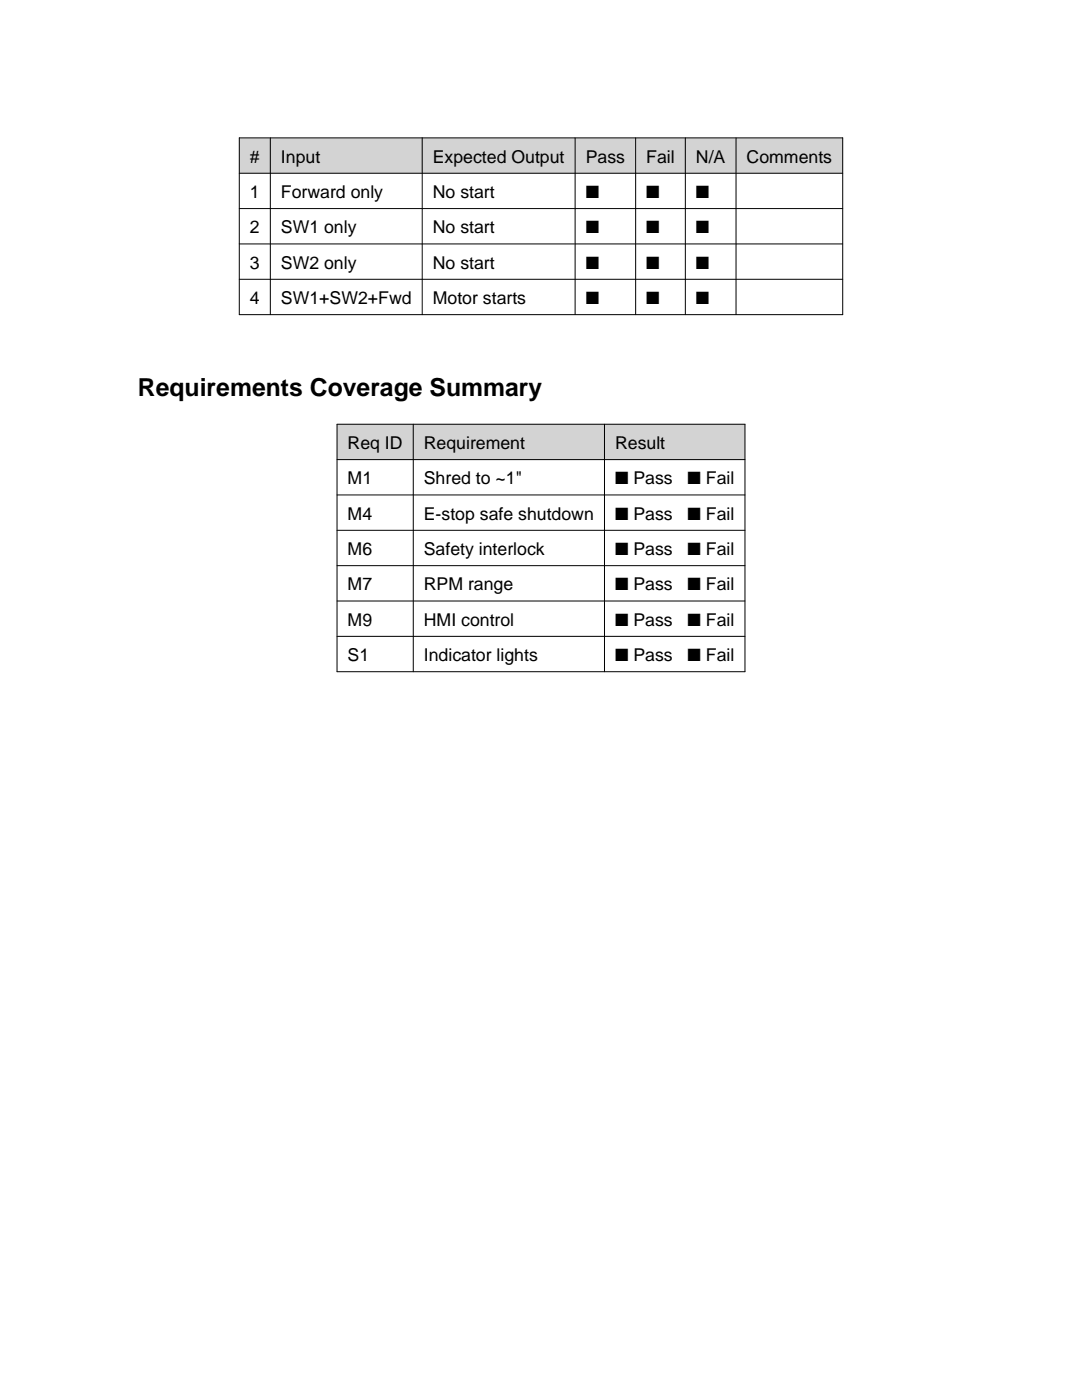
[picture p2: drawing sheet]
<svg xmlns="http://www.w3.org/2000/svg" width="216mm" height="279mm" viewBox="0 0 216 279" stroke-linecap="round" stroke-linejoin="round" font-family="sans-serif">
<defs><g id="words">
<text font-size="4.9" x="27.5" y="79">Requirements Coverage Summary</text>
<g font-size="3.5">
<text x="49.9" y="32.5">#</text>
<text x="56.1" y="32.5">Input</text>
<text x="86.4" y="32.5">Expected Output</text>
<text x="116.9" y="32.5">Pass</text>
<text x="129" y="32.5">Fail</text>
<text x="138.9" y="32.5">N/A</text>
<text x="149" y="32.5">Comments</text>
<text x="49.9" y="39.5">1</text>
<text x="56.1" y="39.5">Forward only</text>
<text x="86.4" y="39.5">No start</text>
<text x="116.9" y="39.5">■</text>
<text x="129" y="39.5">■</text>
<text x="138.9" y="39.5">■</text>
<text x="49.9" y="46.6">2</text>
<text x="56.1" y="46.6">SW1 only</text>
<text x="86.4" y="46.6">No start</text>
<text x="116.9" y="46.6">■</text>
<text x="129" y="46.6">■</text>
<text x="138.9" y="46.6">■</text>
<text x="49.9" y="53.6">3</text>
<text x="56.1" y="53.6">SW2 only</text>
<text x="86.4" y="53.6">No start</text>
<text x="116.9" y="53.6">■</text>
<text x="129" y="53.6">■</text>
<text x="138.9" y="53.6">■</text>
<text x="49.9" y="60.7">4</text>
<text x="56.1" y="60.7">SW1+SW2+Fwd</text>
<text x="86.4" y="60.7">Motor starts</text>
<text x="116.9" y="60.7">■</text>
<text x="129" y="60.7">■</text>
<text x="138.9" y="60.7">■</text>
<text x="69.4" y="89.6">Req ID</text>
<text x="84.6" y="89.6">Requirement</text>
<text x="122.7" y="89.6">Result</text>
<text x="69.4" y="96.7">M1</text>
<text x="84.6" y="96.7">Shred to ~1&quot;</text>
<text x="122.7" y="96.7">■ Pass</text>
<text x="137.2" y="96.7">■ Fail</text>
<text x="69.4" y="103.7">M4</text>
<text x="84.6" y="103.7">E-stop safe shutdown</text>
<text x="122.7" y="103.7">■ Pass</text>
<text x="137.2" y="103.7">■ Fail</text>
<text x="69.4" y="110.8">M6</text>
<text x="84.6" y="110.8">Safety interlock</text>
<text x="122.7" y="110.8">■ Pass</text>
<text x="137.2" y="110.8">■ Fail</text>
<text x="69.4" y="117.8">M7</text>
<text x="84.6" y="117.8">RPM range</text>
<text x="122.7" y="117.8">■ Pass</text>
<text x="137.2" y="117.8">■ Fail</text>
<text x="69.4" y="124.9">M9</text>
<text x="84.6" y="124.9">HMI control</text>
<text x="122.7" y="124.9">■ Pass</text>
<text x="137.2" y="124.9">■ Fail</text>
<text x="69.4" y="131.9">S1</text>
<text x="84.6" y="131.9">Indicator lights</text>
<text x="122.7" y="131.9">■ Pass</text>
<text x="137.2" y="131.9">■ Fail</text>
</g>
</g></defs>
<path d="M47.7 27.5h120.5v7.1h-120.5z" fill-rule="evenodd" fill="#d3d3d3"/>
<path d="M47.7 27.5h120.5v35.3h-120.5zM47.7 34.6h120.5M53.9 27.5v35.3M84.2 27.5v35.3M114.8 27.5v35.3M126.8 27.5v35.3M136.8 27.5v35.3M146.9 27.5v35.3M47.7 41.6h120.5M47.7 48.7h120.5M47.7 55.7h120.5" fill="none" stroke="#000" stroke-width=".2"/>
<path d="M67.3 84.7h81.3v7h-81.3z" fill-rule="evenodd" fill="#d3d3d3"/>
<path d="M67.3 84.7h81.3v49.4h-81.3zM67.3 91.7h81.3M67.3 98.8h81.3M82.5 84.7v49.4M120.6 84.7v49.4M67.3 105.8h81.3M67.3 112.9h81.3M67.3 119.9h81.3M67.3 127h81.3" fill="none" stroke="#000" stroke-width=".2"/>
<use href="#words"/>
</svg>
